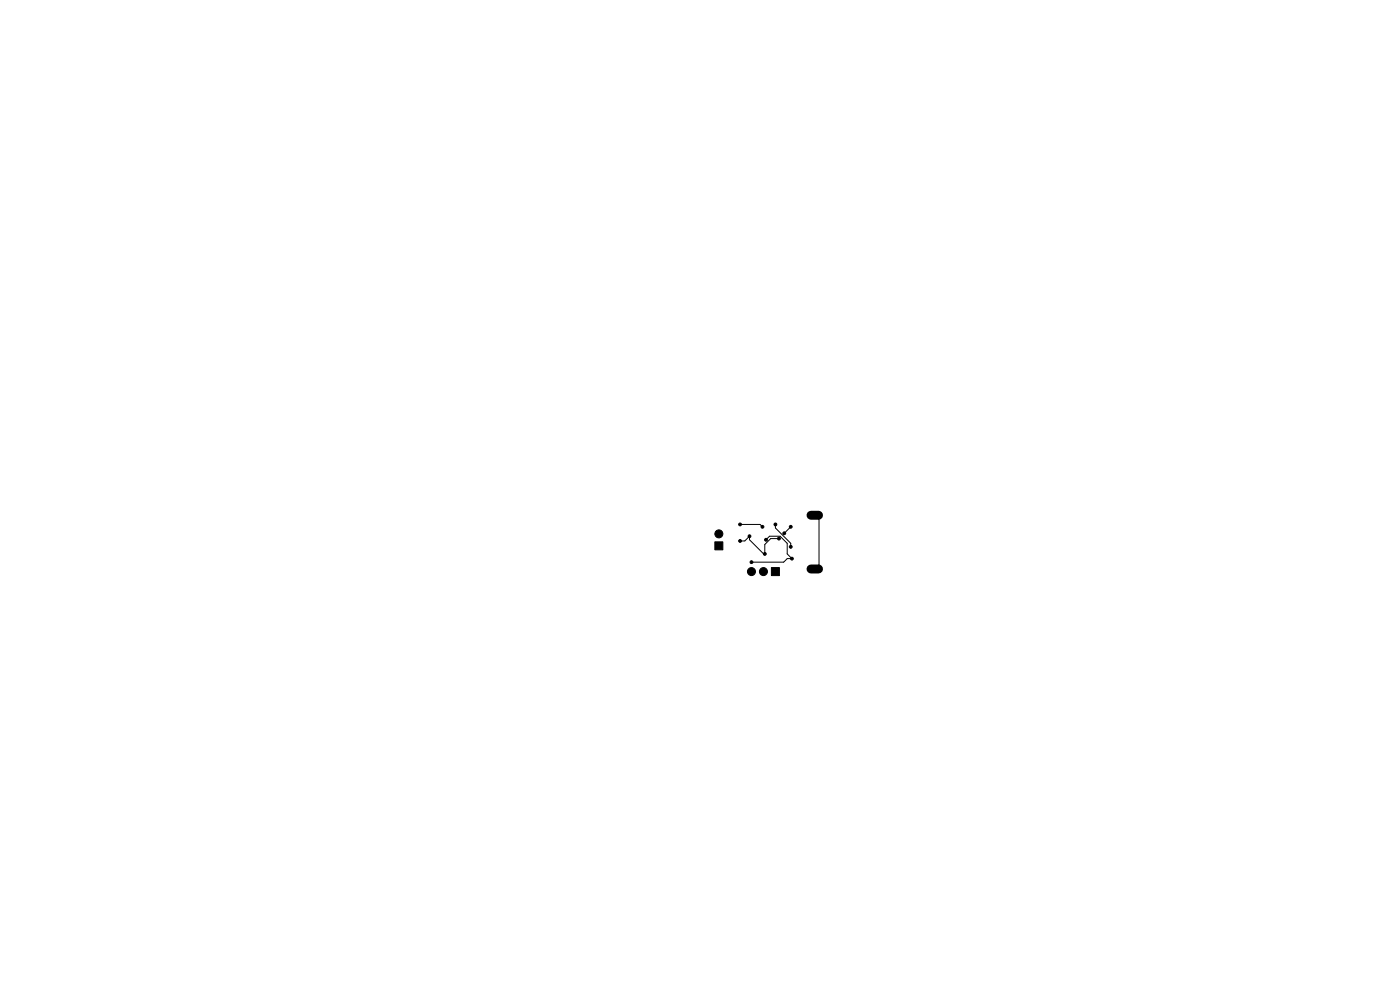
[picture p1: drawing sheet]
<svg xmlns="http://www.w3.org/2000/svg" width="297mm" height="210mm" viewBox="0 0 297 210" stroke-linecap="round" stroke-linejoin="round" font-family="sans-serif">
<g fill="#000" stroke="#000" stroke-width=".21">
<path d="M151.6 114.9h1.7v1.7h-1.7zM163.6 120.4h1.7v1.7h-1.7z"/>
<circle cx="152.5" cy="113.2" r=".85"/>
<circle cx="157" cy="114.8" r=".3"/>
<circle cx="157" cy="111.2" r=".3"/>
<circle cx="159" cy="113.7" r=".3"/>
<circle cx="159.4" cy="119.2" r=".3"/>
<circle cx="161.7" cy="111.8" r=".3"/>
<circle cx="162.2" cy="117.5" r=".3"/>
<circle cx="162.5" cy="114.5" r=".3"/>
<circle cx="164.5" cy="111.2" r=".3"/>
<circle cx="165.2" cy="114.2" r=".3"/>
<circle cx="166.4" cy="113.1" r=".3"/>
<circle cx="167.7" cy="111.8" r=".3"/>
<circle cx="167.7" cy="116" r=".3"/>
<circle cx="168" cy="118.5" r=".3"/>
<circle cx="159.4" cy="121.2" r=".85"/>
<circle cx="162" cy="121.2" r=".85"/>
</g>
<path d="M172 109.3h1.6M172 120.7h1.6" fill="none" stroke="#000" stroke-width="1.9"/>
<path d="M157 111.3h4.3l.4 .4M161.7 111.7v.1M162.5 114.5l.7-.7h2.3l1.5 1.5v2.2l1 1h-1l-.7 .8h-6.9M164.5 111.2v.8l3.2 3.3v.7M165.2 114.3h-1.7l-1.3 1.2v2h-.2l-3-3v-.8l-1 1.1h-1M167.7 111.8l-1.3 1.3M172.8 109.3l1 .9v9.6l-1 .9" fill="none" stroke="#000" stroke-width=".21"/>
</svg>
